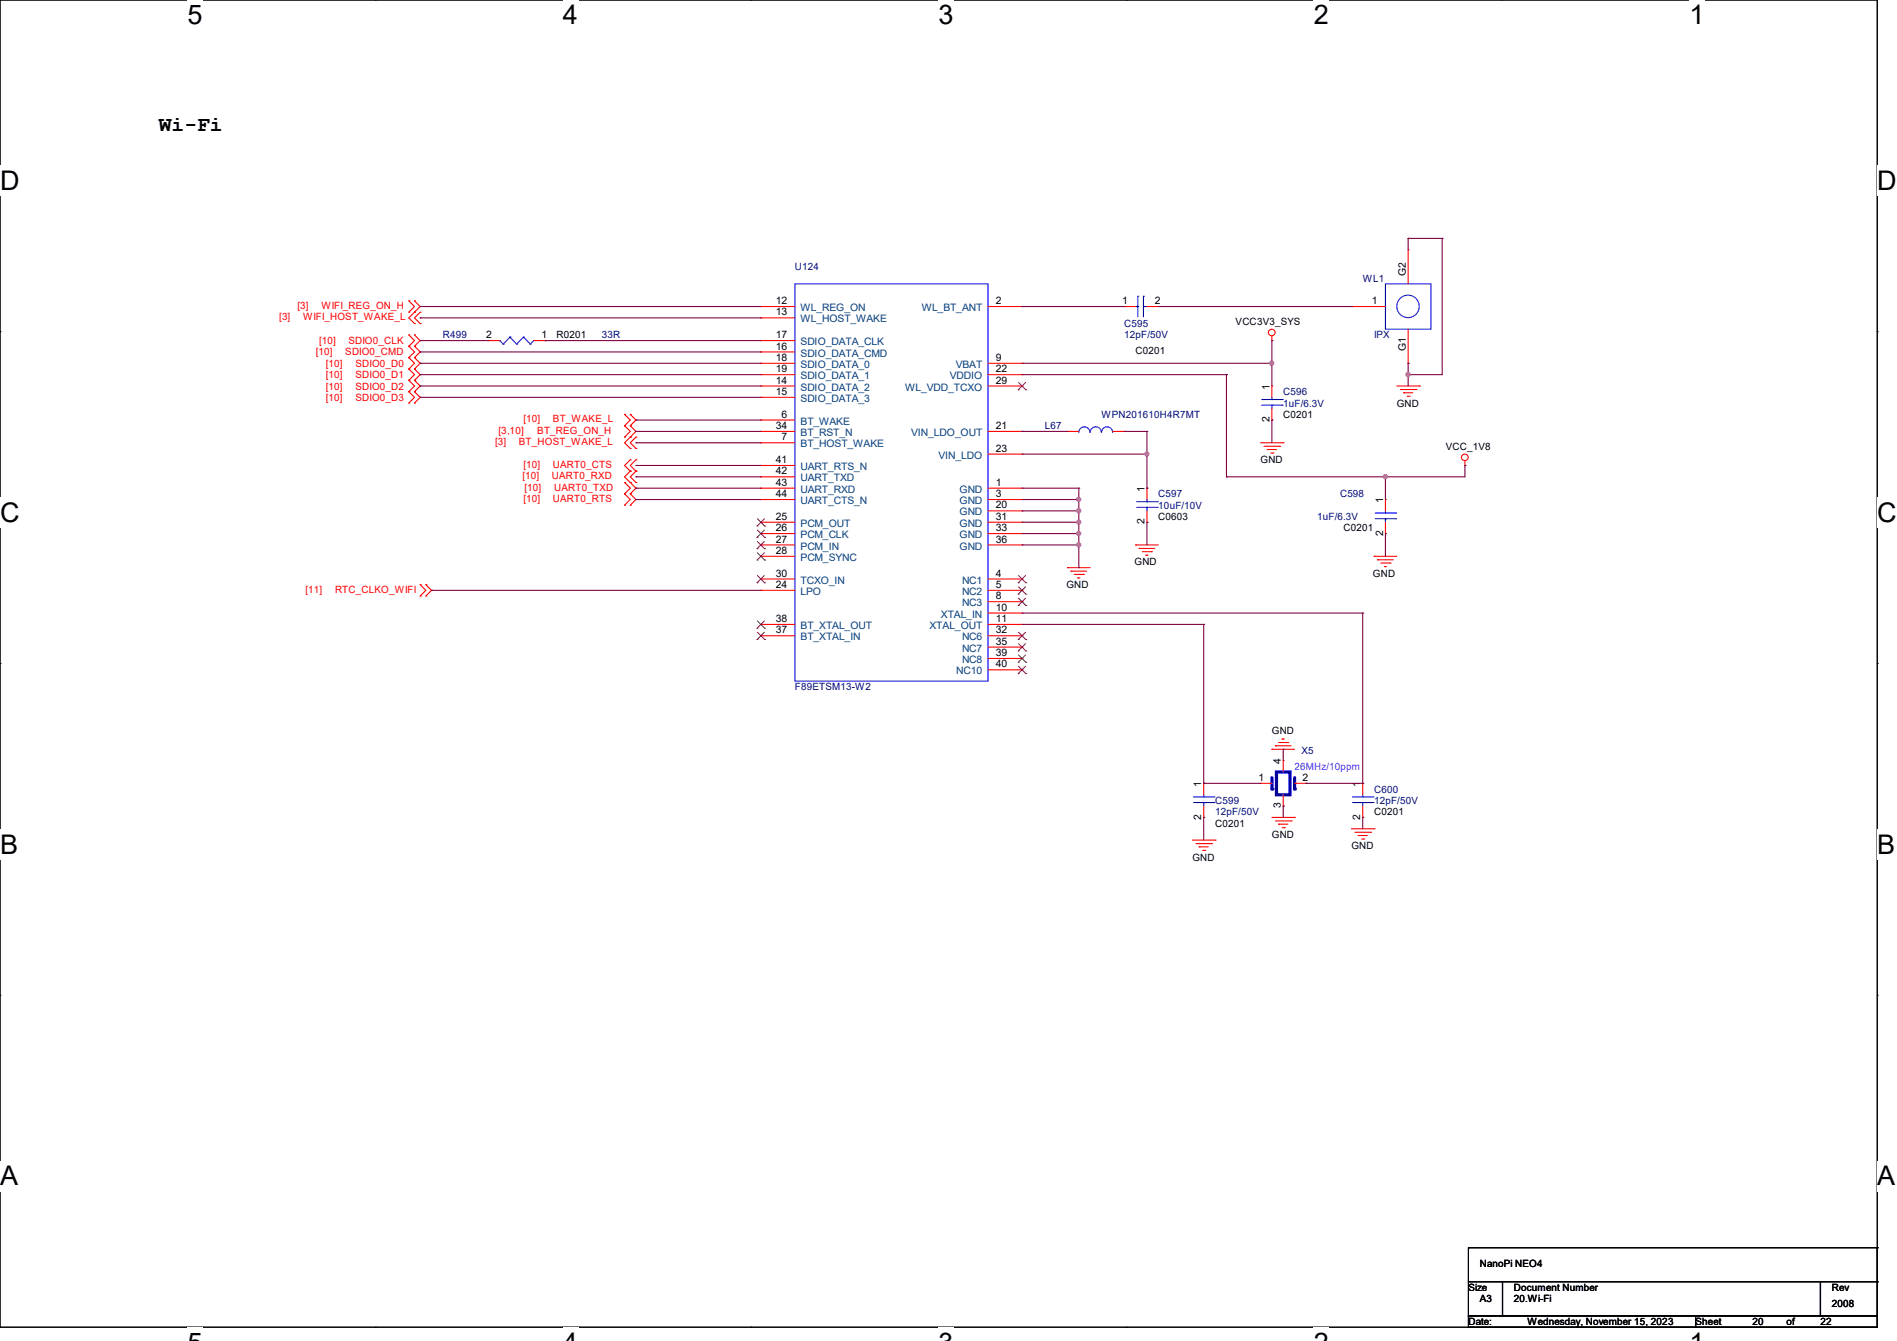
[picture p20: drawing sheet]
<svg xmlns="http://www.w3.org/2000/svg" width="297mm" height="210mm" viewBox="0 0 297 210" stroke-linecap="round" stroke-linejoin="round" font-family="sans-serif">
<defs><g id="words">
<g font-size="4.2">
<text x="29.4" y="3.8">5</text>
<text x="88.1" y="3.8">4</text>
<text x="146.9" y="3.8">3</text>
<text x="205.7" y="3.8">2</text>
<text x="264.5" y="3.8">1</text>
<text x="0" y="29.8">D</text>
<text x="293.9" y="29.8">D</text>
<text x="0" y="81.7">C</text>
<text x="293.9" y="81.7">C</text>
<text x="0" y="133.7">B</text>
<text x="293.9" y="133.7">B</text>
<text x="0" y="185.6">A</text>
<text x="293.9" y="185.6">A</text>
</g>
<text font-size="3.3" x="24.9" y="20.5">Wi-Fi</text>
<g font-size="1.6">
<text x="121.5" y="47.6">12</text>
<text x="155.9" y="47.6">2</text>
<text x="175.7" y="47.6">1</text>
<text x="180.8" y="47.6">2</text>
<text x="214.8" y="47.6">1</text>
<text x="220.1" y="43.2" transform="rotate(-90 220.1 43.2)">G2</text>
<text x="76.1" y="53">2</text>
<text x="84.8" y="53">1</text>
<text x="87.1" y="53">R0201</text>
<text x="121.5" y="49.4">13</text>
<text x="121.5" y="53">17</text>
<text x="193.5" y="50.9">VCC3V3_SYS</text>
<text x="121.5" y="54.7">16</text>
<text x="121.5" y="56.5">18</text>
<text x="121.5" y="58.3">19</text>
<text x="155.9" y="56.5">9</text>
<text x="155.9" y="58.3">22</text>
<text x="177.8" y="55.5">C0201</text>
<text x="220.1" y="54.9" transform="rotate(-90 220.1 54.9)">G1</text>
<text x="121.5" y="60.1">14</text>
<text x="121.5" y="61.8">15</text>
<text x="122.3" y="65.4">6</text>
<text x="155.9" y="60.1">29</text>
<text x="198.8" y="61" transform="rotate(-90 198.8 61)">1</text>
<text x="200.9" y="65.4">C0201</text>
<text x="218.7" y="63.7">GND</text>
<text x="121.5" y="67.2">34</text>
<text x="122.3" y="69">7</text>
<text x="155.9" y="67.2">21</text>
<text x="155.9" y="70.7">23</text>
<text x="198.8" y="66.1" transform="rotate(-90 198.8 66.1)">2</text>
<text x="226.4" y="70.4">VCC_1V8</text>
<text x="121.5" y="72.5">41</text>
<text x="121.5" y="74.3">42</text>
<text x="121.5" y="76.1">43</text>
<text x="121.5" y="77.9">44</text>
<text x="155.9" y="76.1">1</text>
<text x="155.9" y="77.9">3</text>
<text x="179.2" y="77" transform="rotate(-90 179.2 77)">1</text>
<text x="197.4" y="72.6">GND</text>
<text x="121.5" y="81.4">25</text>
<text x="121.5" y="83.2">26</text>
<text x="155.9" y="79.6">20</text>
<text x="155.9" y="81.4">31</text>
<text x="155.9" y="83.2">33</text>
<text x="179.2" y="82.1" transform="rotate(-90 179.2 82.1)">2</text>
<text x="181.4" y="81.4">C0603</text>
<text x="210.4" y="83.2">C0201</text>
<text x="216.5" y="83.9" transform="rotate(-90 216.5 83.9)">2</text>
<text x="216.5" y="78.8" transform="rotate(-90 216.5 78.8)">1</text>
<text x="121.5" y="85">27</text>
<text x="121.5" y="86.7">28</text>
<text x="155.9" y="85">36</text>
<text x="177.6" y="88.6">GND</text>
<text x="121.5" y="92.1">24</text>
<text x="121.5" y="90.3">30</text>
<text x="155.9" y="90.3">4</text>
<text x="155.9" y="92.1">5</text>
<text x="155.9" y="93.9">8</text>
<text x="155.9" y="95.6">10</text>
<text x="167" y="92.1">GND</text>
<text x="215" y="90.3">GND</text>
<text x="121.5" y="99.2">37</text>
<text x="121.5" y="97.4">38</text>
<text x="155.9" y="97.4">11</text>
<text x="155.9" y="99.2">32</text>
<text x="155.9" y="101">35</text>
<text x="155.9" y="102.7">39</text>
<text x="155.9" y="104.5">40</text>
<text x="199.1" y="114.9">GND</text>
<text x="200.5" y="119.7" transform="rotate(-90 200.5 119.7)">4</text>
<text x="188.1" y="123.2" transform="rotate(-90 188.1 123.2)">1</text>
<text x="197" y="122.3">1</text>
<text x="203.9" y="122.3">2</text>
<text x="213" y="123.2" transform="rotate(-90 213 123.2)">1</text>
<text x="188.1" y="128.4" transform="rotate(-90 188.1 128.4)">2</text>
<text x="190.2" y="129.5">C0201</text>
<text x="199.1" y="131.2">GND</text>
<text x="200.5" y="126.6" transform="rotate(-90 200.5 126.6)">3</text>
<text x="213" y="128.4" transform="rotate(-90 213 128.4)">2</text>
<text x="215.1" y="127.7">C0201</text>
<text x="186.7" y="134.8">GND</text>
<text x="211.6" y="133">GND</text>
<text x="229.9" y="202.2">Size</text>
<text x="231.7" y="198.5">NanoPi NEO4</text>
<text x="231.7" y="204">A3</text>
<text x="237" y="202.2">Document Number</text>
<text x="237" y="204">20.Wi-Fi</text>
<text x="286.8" y="202.2">Rev</text>
<text x="229.9" y="207.5">Date:</text>
<text x="239.1" y="207.5">Wednesday, November 15, 2023</text>
<text x="265.5" y="207.5">Sheet</text>
<text x="274.4" y="207.5">20</text>
<text x="279.7" y="207.5">of</text>
<text x="285" y="207.5">22</text>
<text x="286.8" y="204.7">2008</text>
</g>
<g font-size="1.6" fill="#00007f">
<text x="124.5" y="42.3">U124</text>
<text x="213.4" y="44.1">WL1</text>
<text x="69.3" y="53">R499</text>
<text x="94.2" y="53">33R</text>
<text x="176" y="51.2">C595</text>
<text x="176" y="53">12pF/50V</text>
<text x="215.1" y="53">IPX</text>
<text x="172.5" y="65.4">WPN201610H4R7MT</text>
<text x="200.9" y="61.9">C596</text>
<text x="200.9" y="63.7">1uF/6.3V</text>
<text x="163.6" y="67.2">L67</text>
<text x="181.4" y="77.9">C597</text>
<text x="209.8" y="77.9">C598</text>
<text x="181.4" y="79.7">10uF/10V</text>
<text x="206.2" y="81.4">1uF/6.3V</text>
<text x="124.5" y="108.1">F89ETSM13-W2</text>
<text x="203.7" y="118.1">X5</text>
<text x="190.2" y="125.9">C599</text>
<text x="215.1" y="124.1">C600</text>
<text x="215.1" y="125.9">12pF/50V</text>
<text x="190.2" y="127.7">12pF/50V</text>
</g>
<g font-size="1.6" fill="#f00">
<text x="43.7" y="50.2">[3]</text>
<text x="46.6" y="48.4">[3]</text>
<text x="47.5" y="50.2">WIFI_HOST_WAKE_L</text>
<text x="50" y="53.9">[10]</text>
<text x="50.3" y="48.4">WIFI_REG_ON_H</text>
<text x="54.6" y="53.9">SDIO0_CLK</text>
<text x="49.4" y="55.7">[10]</text>
<text x="51" y="59.2">[10]</text>
<text x="51" y="57.4">[10]</text>
<text x="54.1" y="55.7">SDIO0_CMD</text>
<text x="55.7" y="59.2">SDIO0_D1</text>
<text x="55.7" y="57.4">SDIO0_D0</text>
<text x="51" y="61">[10]</text>
<text x="51" y="62.8">[10]</text>
<text x="55.7" y="61">SDIO0_D2</text>
<text x="55.7" y="62.8">SDIO0_D3</text>
<text x="77.5" y="69.7">[3]</text>
<text x="78.1" y="67.9">[3,10]</text>
<text x="81.2" y="69.7">BT_HOST_WAKE_L</text>
<text x="82" y="66.2">[10]</text>
<text x="84.1" y="67.9">BT_REG_ON_H</text>
<text x="86.6" y="66.2">BT_WAKE_L</text>
<text x="81.8" y="75.1">[10]</text>
<text x="82" y="73.3">[10]</text>
<text x="82.1" y="76.8">[10]</text>
<text x="86.4" y="75.1">UART0_RXD</text>
<text x="86.6" y="73.3">UART0_CTS</text>
<text x="86.8" y="76.8">UART0_TXD</text>
<text x="82" y="78.6">[10]</text>
<text x="86.6" y="78.6">UART0_RTS</text>
<text x="47.8" y="92.8">[11]</text>
<text x="52.5" y="92.8">RTC_CLKO_WIFI</text>
</g>
<g font-size="1.6" fill="#003f7f">
<text x="125.3" y="48.7">WL_REG_ON</text>
<text x="125.3" y="50.5">WL_HOST_WAKE</text>
<text x="144.3" y="48.7">WL_BT_ANT</text>
<text x="125.3" y="55.8">SDIO_DATA_CMD</text>
<text x="125.3" y="54.1">SDIO_DATA_CLK</text>
<text x="125.3" y="57.6">SDIO_DATA_0</text>
<text x="125.3" y="59.4">SDIO_DATA_1</text>
<text x="148.7" y="59.4">VDDIO</text>
<text x="149.6" y="57.6">VBAT</text>
<text x="125.3" y="61.2">SDIO_DATA_2</text>
<text x="125.3" y="63">SDIO_DATA_3</text>
<text x="141.7" y="61.2">WL_VDD_TCXO</text>
<text x="125.3" y="66.5">BT_WAKE</text>
<text x="125.3" y="70.1">BT_HOST_WAKE</text>
<text x="125.3" y="68.3">BT_RST_N</text>
<text x="142.7" y="68.3">VIN_LDO_OUT</text>
<text x="146.9" y="71.8">VIN_LDO</text>
<text x="125.3" y="73.6">UART_RTS_N</text>
<text x="125.3" y="75.4">UART_TXD</text>
<text x="125.3" y="77.2">UART_RXD</text>
<text x="150.2" y="77.2">GND</text>
<text x="125.3" y="82.5">PCM_OUT</text>
<text x="125.3" y="79">UART_CTS_N</text>
<text x="150.2" y="79">GND</text>
<text x="150.2" y="80.7">GND</text>
<text x="150.2" y="82.5">GND</text>
<text x="125.3" y="84.3">PCM_CLK</text>
<text x="125.3" y="86.1">PCM_IN</text>
<text x="125.3" y="87.8">PCM_SYNC</text>
<text x="150.2" y="84.3">GND</text>
<text x="150.2" y="86.1">GND</text>
<text x="125.3" y="93.2">LPO</text>
<text x="125.3" y="91.4">TCXO_IN</text>
<text x="150.6" y="91.4">NC1</text>
<text x="150.6" y="93.2">NC2</text>
<text x="150.6" y="95">NC3</text>
<text x="125.3" y="100.3">BT_XTAL_IN</text>
<text x="125.3" y="98.5">BT_XTAL_OUT</text>
<text x="145.5" y="98.5">XTAL_OUT</text>
<text x="147.3" y="96.7">XTAL_IN</text>
<text x="150.6" y="100.3">NC6</text>
<text x="149.7" y="105.6">NC10</text>
<text x="150.6" y="102.1">NC7</text>
<text x="150.6" y="103.8">NC8</text>
</g>
<text font-size="1.6" fill="#7f00ff" x="202.7" y="120.6">26MHz/10ppm</text>
</g></defs>
<path d="M0 0h293.9v207.9h-293.9z" fill="none" stroke="#000" stroke-width=".17"/>
<g fill="#fff">
<path d="M29.4 0h2.4v4.7h-2.4z"/>
<path d="M29.4 207.9h2.4v2.1h-2.4z"/>
</g>
<path d="M58.8 0h.1M58.8 207.9h.1" fill="none" stroke="#000" stroke-width=".17"/>
<g fill="#fff">
<path d="M88.1 0h2.4v4.7h-2.4z"/>
<path d="M88.1 207.9h2.4v2.1h-2.4z"/>
</g>
<path d="M117.6 0h.1M117.6 207.9h.1" fill="none" stroke="#000" stroke-width=".17"/>
<g fill="#fff">
<path d="M146.9 0h2.4v4.7h-2.4z"/>
<path d="M146.9 207.9h2.4v2.1h-2.4z"/>
</g>
<path d="M176.3 0h.1M176.3 207.9h.1" fill="none" stroke="#000" stroke-width=".17"/>
<g fill="#fff">
<path d="M205.7 0h2.4v4.7h-2.4z"/>
<path d="M205.7 207.9h2.4v2.1h-2.4z"/>
</g>
<path d="M235.1 0h.1M235.1 207.9h.1" fill="none" stroke="#000" stroke-width=".17"/>
<g fill="#fff">
<path d="M264.5 0h2.4v4.7h-2.4z"/>
<path d="M264.5 207.9h2.4v2.1h-2.4z"/>
<path d="M0 26h3v4.7h-3z"/>
<path d="M293.9 26h3.1v4.7h-3.1z"/>
<path d="M0 77.9h3v4.7h-3z"/>
<path d="M293.9 77.9h3.1v4.7h-3.1z"/>
</g>
<path d="M0 51.9h.1M293.9 51.9h.1" fill="none" stroke="#000" stroke-width=".17"/>
<g fill="#fff">
<path d="M0 129.9h2.8v4.7h-2.8z"/>
<path d="M293.9 129.9h2.9v4.7h-2.9z"/>
</g>
<path d="M0 103.9h.1M293.9 103.9h.1" fill="none" stroke="#000" stroke-width=".17"/>
<g fill="#fff">
<path d="M0 181.8h2.8v4.8h-2.8z"/>
<path d="M293.8 181.8h3v4.8h-3z"/>
</g>
<g fill="none" stroke="#000" stroke-width=".17">
<path d="M0 155.9h.1M293.9 155.9h.1M229.9 195.4h.1M229.9 195.4v5.3M229.9 195.4h64M293.9 195.4h.1M293.9 195.4v5.3M229.9 200.7h5.3v5.4h-5.3zM229.9 206.1h35.6v1.8h-35.6zM235.2 200.7h49.8v5.4h-49.8zM265.5 206.1h28.4v1.8h-28.4zM285 200.7h8.9v5.4h-8.9z"/>
<path d="M293.9 200.7h.1"/>
</g>
<g fill="none" stroke="#f00" stroke-width=".17">
<path d="M220.5 39.1h.1M220.5 39.1v5.3M64 48.9h.1M64 47.1h.1M64 59.6h.1M64 57.8h.1M64 56h.1M64 54.2h.1M64 52.5h.1M64 47.1l.9 .9-.9 .9M64 59.6l.9 .9-.9 .8M64 57.8l.9 .9-.9 .9"/>
<path d="M64 56l.9 .9-.9 .9M64 52.5l.9 .8-.9 .9M64 54.2l.9 .9-.9 .9M64.9 47.1h.1M64.9 48.9h.1M64.9 50.7h.1M64.9 59.6h.1M64.9 57.8h.1M64.9 56h.1M64.9 52.5h.1M64.9 54.2h.1M64.9 47.1l.9 .9-1.8 1.8 .9 .9"/>
<path d="M64.9 59.6l.9 .9-.9 .8M64.9 57.8l.9 .9-.9 .9M64.9 56l.9 .9-.9 .9M64.9 52.5l.9 .8-.9 .9M64.9 54.2l.9 .9-.9 .9M65.8 50.7h.1M65.8 48.9h.1M65.8 48.9l-.9 .9 .9 .9M76.5 53.3h.1M76.5 53.3h1.7M83.6 53.3h1.7M85.3 53.3h.1"/>
<path d="M199.1 53.3h.1M199.1 52.6v.7M211.6 48h.1M211.6 48h5.3M220.5 56.9h.1M220.5 51.6v5.3M64 61.3h.1M64 63.1h.1M64 61.3l.9 .9-.9 .9M64.9 61.3h.1M64.9 63.1h.1M64.9 61.3l.9 .9-.9 .9"/>
<path d="M97.8 66.7h.1M97.8 64.9h.1M97.8 68.5h.1M97.8 77.3h.1M97.8 75.6h.1M97.8 79.1h.1M97.8 64.9l.9 .9-.9 .9M97.8 66.7l.9 .9-.9 .9M97.8 75.6l.9 .9-.9 .8M97.8 77.3l.9 .9-.9 .9M98.7 64.9h.1M98.7 66.7h.1"/>
<path d="M98.7 70.2h.1M98.7 68.5h.1M98.7 75.6h.1M98.7 77.3h.1M98.7 73.8h.1M98.7 79.1h.1M98.7 72h.1M98.7 64.9l.9 .9-.9 .9M98.7 66.7l.9 .9-1.8 1.7 .9 .9M98.7 73.8l-.9 .9 1.8 1.8-.9 .8M98.7 77.3l.9 .9-.9 .9M98.7 72l-.9 .9 .9 .9"/>
<path d="M99.6 70.2h.1M99.6 68.5h.1M99.6 75.6h.1M99.6 73.8h.1M99.6 72h.1M99.6 68.5l-.9 .8 .9 .9M99.6 73.8l-.9 .9 .9 .9M99.6 72l-.9 .9 .9 .9M179.6 76.5h.1M179.6 76.5v1.7M197.4 69.3h3.5M197.9 69.9h2.5"/>
<path d="M198.4 70.4h.1M198.4 70.4h1.5M199 71h.3M199.1 60.5h.1M199.1 65.8h.1M199.1 60.5v1.7M199.1 64v1.8M199.3 71h.1M200.4 69.9h.1M200.9 69.3h.1M218.7 60.5h3.6M219.2 61h2.5"/>
<path d="M219.8 61.5h.1M219.8 61.5h1.4M220.3 62.1h.3M220.6 62.1h.1M221.7 61h.1M222.3 60.5h.1M229.4 72.9h.1M229.4 72.2v.7M65.8 91.6h.1M65.8 93.3h.1M65.8 91.6l.9 .9-.9 .8M66.7 93.3h.1"/>
<path d="M66.7 91.6h.1M66.7 91.6l.9 .9-.9 .8M167.1 88.9h.1M167.1 88.9h3.6M167.7 89.5h.1M167.7 89.5h2.4M168.2 90h1.4M168.7 90.5h.1M168.7 90.5h.4M169.6 90h.1M177.8 85.3h.1M177.8 85.3h3.6"/>
<path d="M178.4 85.9h.1M178.4 85.9h2.4M178.9 86.4h1.4M179.4 87h.1M179.4 87h.3M179.6 81.8h.1M179.6 80v1.8M180.3 86.4h.1M215.1 87.1h.1M215.1 87.1h3.6M215.7 87.7h.1M215.7 87.7h2.4"/>
<path d="M216.2 88.2h1.4M216.7 88.7h.1M216.7 88.7h.4M217.6 88.2h.1M199.1 117.3h.1M199.1 117.3h3.6M199.7 116.8h.1M199.7 116.8h2.4M200.2 116.3h1.4M200.7 115.7h.1M200.7 115.7h.4M201.6 116.3h.1"/>
<path d="M186.7 131.6h3.5M187.2 132.1h2.5M187.7 132.6h.1M187.7 132.6h1.5M188.3 133.2h.3M188.6 133.2h.1M189.7 132.1h.1M190.2 131.6h.1M199.1 128h3.6M199.7 128.6h2.4M200.2 129.1h.1M200.2 129.1h1.4"/>
<path d="M200.7 129.6h.4M201.1 129.6h.1M202.1 128.6h.1M202.7 128h.1M211.6 129.8h3.5M212.1 130.3h2.5M212.6 130.9h.1M212.6 130.9h1.5M213.2 131.4h.3M213.5 131.4h.1M214.6 130.3h.1M215.1 129.8h.1"/>
<circle cx="199.1" cy="52.1" r=".52"/>
<circle cx="229.4" cy="71.6" r=".52"/>
</g>
<g fill="none" stroke="#00f" stroke-width=".17">
<path d="M78.2 53.3h.1M78.2 53.3l.6 .6M78.8 53.9h.1M79.8 52.8h.1M79.8 52.8l1.1 1.1M79.8 52.8l-1 1.1M80.9 53.9h.1M82 52.8h.1M82 52.8l1 1.1M82 52.8l-1.1 1.1M83 53.9h.1M83.6 53.3l-.6 .6"/>
<path d="M216.9 44.5h7.1v7.1h-7.1zM178 79.5h3.2M178 78.6h3.2M179.6 78.6h.1M179.6 79.5h.1M179.6 78.2v.4M179.6 79.5v.5M181.2 79.5h.1M181.2 78.6h.1M197.5 63.5h3.2M197.5 62.6h3.2M199.1 62.6h.1"/>
<path d="M199.1 63.5h.1M199.1 62.2v.4M199.1 63.5v.5M200.7 63.5h.1M200.7 62.6h.1"/>
<circle cx="220.5" cy="48" r="1.76"/>
</g>
<path d="M199.1 121.8v1.8" fill="none" stroke="#00f" stroke-width=".51"/>
<circle cx="199.1" cy="123.6" r=".25" fill="#00f"/>
<path d="M202.7 121.8v1.8" fill="none" stroke="#00f" stroke-width=".51"/>
<circle cx="202.7" cy="123.6" r=".25" fill="#00f"/>
<path d="M199.9 120.9h2.1v3.6h-2.1z" fill="none" stroke="#00f" stroke-width=".51"/>
<g fill="none" stroke="#f00" stroke-width=".17">
<path d="M119.1 48h.1M119.1 49.8h.1M119.1 55.1h.1M119.1 53.3h.1M119.1 56.9h.1M119.1 58.7h.1M119.1 48h5.4M119.1 56.9h5.4M119.1 49.8h5.4M119.1 55.1h5.4M119.1 53.3h5.4M119.1 58.7h5.4"/>
<path d="M154.7 48h5.3M154.7 56.9h5.3M154.7 58.7h5.3M160 48h.1M160 56.9h.1M160 58.7h.1M176 48h.1M176 48h1.8M179.6 48h1.8M181.4 48h.1M119.1 65.8h.1M119.1 69.3h.1"/>
<path d="M119.1 60.5h.1M119.1 62.2h.1M119.1 67.6h.1M119.1 72.9h.1M119.1 74.7h.1M119.1 76.5h.1M119.1 78.2h.1M119.1 76.5h5.4M119.1 78.2h5.4M119.1 65.8h5.4M119.1 69.3h5.4M119.1 60.5h5.4"/>
<path d="M119.1 62.2h5.4M119.1 67.6h5.4M119.1 72.9h5.4M119.1 74.7h5.4M154.7 76.5h5.3M154.7 78.2h5.3M154.7 60.5h5.3M154.7 67.6h5.3M154.7 71.1h5.3M160 76.5h.1M160 78.2h.1M160 67.6h.1"/>
<path d="M160 71.1h.1M160 60.5h.1M167.1 67.6h.1M167.1 67.6h1.8M174.2 67.6h1.8M176 67.6h.1M216.9 78.2h.1M216.9 78.2v1.8M119.1 92.5h.1M119.1 81.8h.1M119.1 83.6h.1M119.1 85.3h.1"/>
<path d="M119.1 87.1h.1M119.1 90.7h.1M119.1 99.6h.1M119.1 97.8h.1M119.1 90.7h5.4M119.1 92.5h5.4M119.1 97.8h5.4M119.1 81.8h5.4M119.1 83.6h5.4M119.1 85.3h5.4M119.1 87.1h5.4M119.1 99.6h5.4"/>
<path d="M154.7 90.7h5.3M154.7 92.5h5.3M154.7 94.2h5.3M154.7 96h5.3M154.7 97.8h5.3M154.7 80h5.3M154.7 81.8h5.3M154.7 83.6h5.3M154.7 85.3h5.3M154.7 99.6h5.3M160 90.7h.1M160 92.5h.1"/>
<path d="M160 94.2h.1M160 96h.1M160 97.8h.1M160 80h.1M160 81.8h.1M160 99.6h.1M160 83.6h.1M160 85.3h.1M216.9 83.6h.1M216.9 81.8v1.8M154.7 101.3h5.3M154.7 103.1h5.3"/>
<path d="M154.7 104.9h5.3M160 101.3h.1M160 103.1h.1M160 104.9h.1M200.9 119.1h.1M200.9 119.1v1.8M188.5 122.7h.1M188.5 128h.1M188.5 122.7v1.8M188.5 126.2v1.8M197.4 122.7h.1M197.4 122.7h1.7"/>
<path d="M200.9 126.2h.1M200.9 124.5v1.7M202.7 122.7h1.8M204.5 122.7h.1M213.4 122.7h.1M213.4 128h.1M213.4 122.7v1.8M213.4 126.2v1.8"/>
</g>
<g fill="none" stroke="#00f" stroke-width=".17">
<path d="M124.5 44.4h30.2v62.3h-30.2zM177.8 48h.3M178.1 48h.1M178.1 46.4h.1M178.1 46.4v3.2M179 46.4h.1M179 48h.1M179 48h.6M179 46.4v3.2M168.9 67.7a.87 .87 0 0 1 .9-.9 .87 .87 0 0 1 .8 .9M170.7 67.7a.87 .87 0 0 1 .9-.9 .87 .87 0 0 1 .8 .9M172.5 67.7a.87 .87 0 0 1 .8-.9 .87 .87 0 0 1 .9 .9"/>
<path d="M215.3 81.2h3.2M215.3 80.3h3.2M216.9 80.3h.1M216.9 81.2h.1M216.9 80v.3M216.9 81.2v.6M218.5 81.2h.1M218.5 80.3h.1M186.9 125.7h3.2M186.9 124.8h3.2M188.5 124.8h.1M188.5 125.7h.1"/>
<path d="M188.5 124.5v.3M188.5 125.7v.5M190.1 125.7h.1M190.1 124.8h.1M211.8 125.7h3.2M211.8 124.8h3.2M213.4 124.8h.1M213.4 125.7h.1M213.4 124.5v.3M213.4 125.7v.5M215 125.7h.1M215 124.8h.1"/>
</g>
<g fill="none" stroke="#7f3f00" stroke-width=".16">
<path d="M159.5 59.9l1.1 1.1M160.6 59.9l-1.2 1.1M159.4 61h.1M160.6 61h.1M118.5 82.4h.1M118.5 84.2h.1M118.5 85.9h.1M118.5 87.7h.1M118.5 91.3h.1M118.5 98.4h.1M118.6 81.2l1.1 1.2M118.6 83l1.1 1.2"/>
<path d="M118.6 84.8l1.1 1.1M118.6 86.6l1.1 1.1M118.6 90.1l1.1 1.2M118.6 99l1.1 1.2M118.6 97.2l1.1 1.2M119.7 81.2l-1.2 1.2M119.7 83l-1.2 1.2M119.7 84.8l-1.2 1.1M119.7 86.6l-1.2 1.1M119.7 90.1l-1.2 1.2M119.7 99l-1.2 1.2M119.7 97.2l-1.2 1.2"/>
<path d="M119.7 82.4h.1M119.7 84.2h.1M119.7 85.9h.1M119.7 87.7h.1M119.7 91.3h.1M119.7 98.4h.1M159.4 91.3h.1M159.4 93h.1M159.4 94.8h.1M159.5 90.1l1.1 1.2M159.5 91.9l1.1 1.1M159.5 93.7l1.1 1.1"/>
<path d="M159.5 99l1.1 1.2M160.6 90.1l-1.2 1.2M160.6 91.9l-1.2 1.1M160.6 93.7l-1.2 1.1M160.6 99l-1.2 1.2M160.6 91.3h.1M160.6 93h.1M160.6 94.8h.1M118.5 100.2h.1M119.7 100.2h.1M159.4 100.2h.1M159.4 101.9h.1"/>
<path d="M159.4 103.7h.1M159.4 105.5h.1M159.5 100.8l1.1 1.1M159.5 102.6l1.1 1.1M159.5 104.4l1.1 1.1M160.6 100.8l-1.2 1.1M160.6 102.6l-1.2 1.1M160.6 104.4l-1.2 1.1M160.6 100.2h.1M160.6 101.9h.1M160.6 103.7h.1M160.6 105.5h.1"/>
</g>
<g fill="none" stroke="#7f003f" stroke-width=".17">
<path d="M220.5 37.3h.1M220.5 37.3v1.8M220.5 37.3h5.3M225.8 37.3h.1M225.8 37.3v21.4h-5.3M65.8 48h.1M65.8 49.8h.1M65.8 53.3h.1M65.8 55.1h.1M65.8 56.9h.1M65.8 58.7h.1M65.8 48h53.3"/>
<path d="M65.8 49.8h53.3M65.8 53.3h10.7M65.8 55.1h53.3M65.8 56.9h53.3M65.8 58.7h53.3M85.3 53.3h.1M85.3 53.3h33.8M160 48h.1M160 48h16M160 56.9h39.1M160 58.7h32M181.4 48h30.2"/>
<path d="M192 58.7h.1M192 58.7v16M199.1 56.9h.1M199.1 53.3h.1M199.1 53.3v7.2M211.6 48h.1M220.5 58.7h.1M220.5 56.9h.1M220.5 56.9v3.6M65.8 60.5h.1M65.8 62.2h.1M65.8 60.5h53.3"/>
<path d="M65.8 62.2h53.3M99.6 69.3h.1M99.6 65.8h.1M99.6 72.9h.1M99.6 78.2h.1M99.6 67.6h.1M99.6 76.5h.1M99.6 74.7h.1M99.6 74.7h19.5M99.6 67.6h19.5M99.6 76.5h19.5M99.6 78.2h19.5"/>
<path d="M99.6 69.3h19.5M99.6 65.8h19.5M99.6 72.9h19.5M160 67.6h.1M160 67.6h7.1M160 71.1h19.6M160 76.5h8.9M160 78.2h8.9M168.9 76.5h.1M168.9 78.2h.1M168.9 76.5v12.4M176 67.6h3.6"/>
<path d="M179.6 67.6h.1M179.6 71.1h.1M179.6 76.5h.1M179.6 67.6v8.9M192 74.7h.1M199.1 65.8h.1M199.1 65.8v3.5M216.9 74.7h.1M216.9 74.7v3.5M229.4 72.9h.1M229.4 72.9v1.8h-37.4M67.6 92.5h.1"/>
<path d="M67.6 92.5h51.5M160 80h8.9M160 81.8h8.9M160 83.6h8.9M160 85.3h8.9M160 97.8h28.5M160 96h53.4M168.9 80h.1M168.9 81.8h.1M168.9 83.6h.1M168.9 85.3h.1M168.9 88.9h.1"/>
<path d="M179.6 81.8h.1M179.6 81.8v3.5M188.5 97.8h.1M188.5 97.8v24.9M213.4 96h.1M213.4 96v26.7M216.9 83.6h.1M216.9 83.6v3.5M200.9 117.3h.1M200.9 117.3v1.8M188.5 128h.1M188.5 122.7h.1"/>
<path d="M188.5 128v3.6M188.5 122.7h8.9M200.9 126.2h.1M200.9 126.2v1.8M204.5 122.7h.1M204.5 122.7h8.9M213.4 128h.1M213.4 122.7h.1M213.4 128v1.8"/>
</g>
<g fill="#f0f" stroke="#f0f" stroke-width=".17">
<circle cx="220.5" cy="58.7" r=".32"/>
<circle cx="199.1" cy="56.9" r=".32"/>
<circle cx="216.9" cy="74.7" r=".32"/>
<circle cx="179.6" cy="71.1" r=".32"/>
<circle cx="168.9" cy="78.2" r=".32"/>
<circle cx="168.9" cy="80" r=".32"/>
<circle cx="168.9" cy="81.8" r=".32"/>
<circle cx="168.9" cy="83.5" r=".32"/>
<circle cx="168.9" cy="85.3" r=".32"/>
</g>
<use href="#words"/>
</svg>
